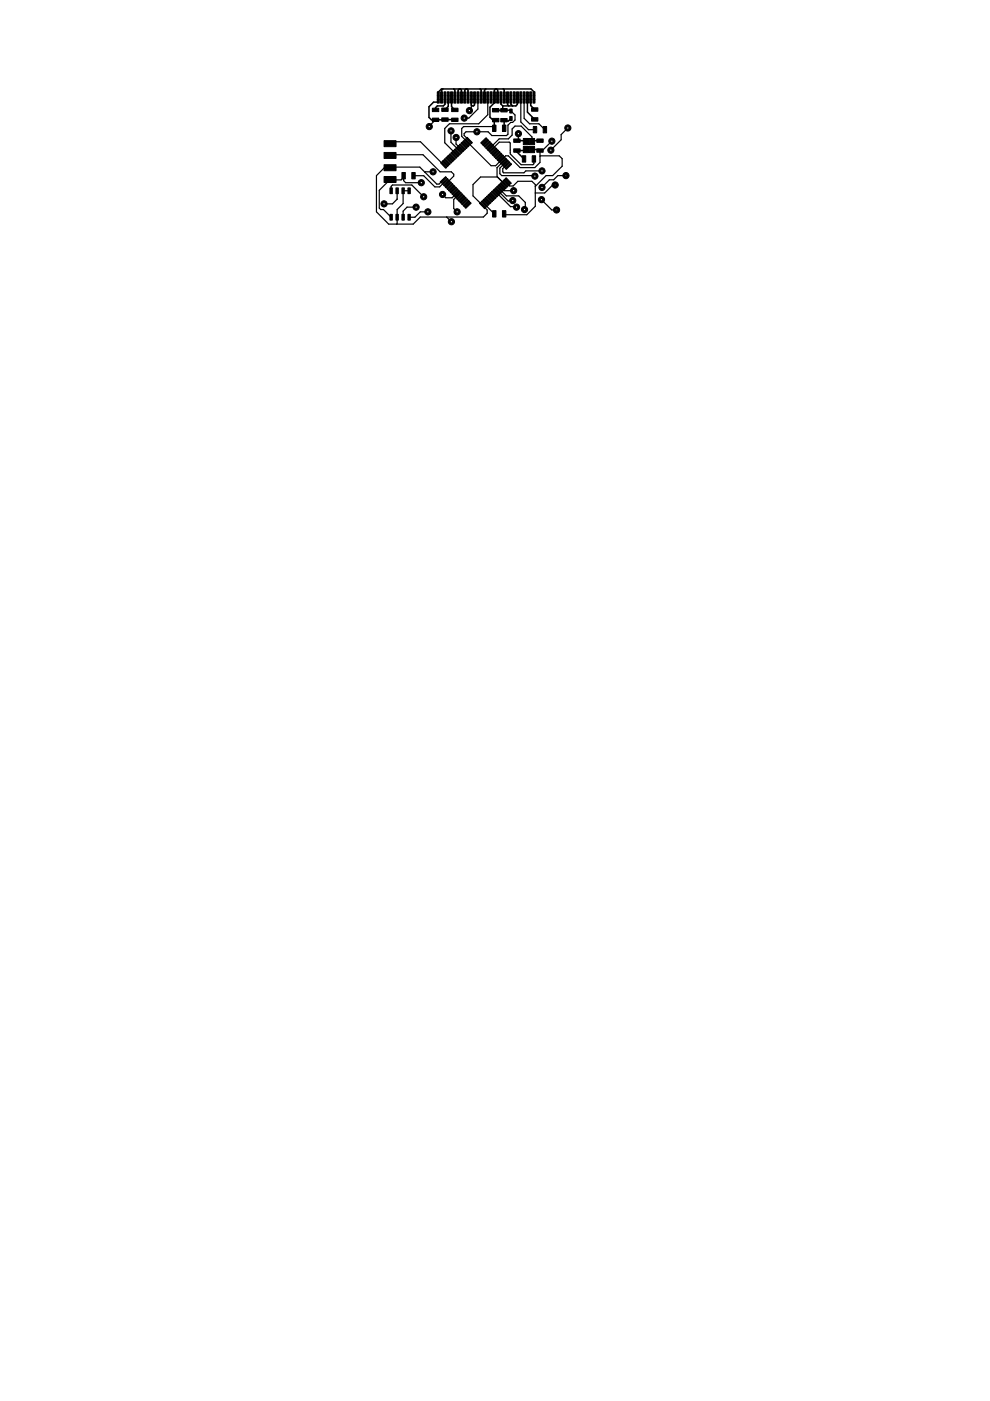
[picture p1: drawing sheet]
<svg xmlns="http://www.w3.org/2000/svg" width="210mm" height="297mm" viewBox="0 0 210 297" stroke-linecap="round" stroke-linejoin="round" font-family="sans-serif">
<g fill="#000" stroke="#000" stroke-width=".21">
<path d="M92.7 19.5h.4v.8h-.4zM93.4 19.5h.4v.8h-.4zM94.1 19.5h.5v.8h-.5zM94.8 19.5h.4v.8h-.4zM95.5 19.5h.4v.8h-.4zM96.2 19.5h.4v.8h-.4zM96.9 19.5h.4v.8h-.4zM97.6 19.5h.4v.8h-.4zM98.3 19.5h.4v.8h-.4zM99 19.5h.4v.8h-.4zM99.7 19.5h.4v.8h-.4zM100.4 19.5h.4v.8h-.4z"/>
<path d="M101.1 19.5h.4v.8h-.4zM101.8 19.5h.4v.8h-.4zM102.5 19.5h.4v.8h-.4zM103.2 19.5h.4v.8h-.4zM103.9 19.5h.4v.8h-.4zM104.6 19.5h.4v.8h-.4zM105.3 19.5h.4v.8h-.4zM106 19.5h.4v.8h-.4zM106.7 19.5h.4v.8h-.4zM107.4 19.5h.4v.8h-.4zM108.1 19.5h.4v.8h-.4zM108.8 19.5h.4v.8h-.4z"/>
<path d="M109.5 19.5h.4v.8h-.4zM110.2 19.5h.4v.8h-.4zM110.9 19.5h.4v.8h-.4zM111.6 19.5h.4v.8h-.4zM112.3 19.5h.4v.8h-.4zM113 19.5h.4v.8h-.4zM82.7 39.8h.5v1.3h-.5zM81.4 37.4h2.6v1.3h-2.6zM81.4 34.9h2.6v1.3h-2.6zM81.4 32.3h2.6v1.3h-2.6zM81.4 29.8h2.6v1.3h-2.6zM83.9 39.8h.6v1.3h-.6z"/>
<path d="M85.2 39.8h.5v1.3h-.5zM85.2 36.6h.7v1.3h-.7zM86.5 39.8h.5v1.3h-.5zM87.3 36.6h.7v1.3h-.7zM91.7 25h1.3v.8h-1.3zM91.7 22.9h1.3v.8h-1.3zM92.7 21.1h.4v.8h-.4zM92.7 20.3h.4v.8h-.4zM93.4 34.5l.2-.2 1.1 1.2-.2 .2zM93.3 38.5l1.2-1.1 .2 .3-1.1 1.1zM94 34l1.1 1.1-.2 .2-1.1-1.1zM93.4 21.1h.4v.8h-.4z"/>
<path d="M93.4 20.3h.4v.8h-.4zM93.7 38.9l1.1-1.1 .3 .2-1.2 1.1zM94.4 33.6l1.1 1.2-.3 .2-1.1-1.2zM94 39.3l1.2-1.1 .2 .2-1.1 1.1zM94.7 33.3l1.1 1.1-.2 .2-1.1-1.1zM94.1 21.1h.5v.8h-.5zM94.1 20.3h.5v.8h-.5zM94.4 39.6l1.1-1.1 .2 .3-1.1 1.1zM95.1 32.9l1.1 1.2-.3 .2-1.1-1.2zM93.7 25h1.3v.7h-1.3zM93.7 22.9h1.3v.7h-1.3zM95.4 32.6l1.1 1.1-.2 .3-1.1-1.2z"/>
<path d="M94.8 21.1h.4v.8h-.4zM94.8 20.3h.4v.8h-.4zM95.8 32.2l1.1 1.2-.2 .2-1.1-1.2zM96.2 31.9l1.1 1.1-.3 .3-1.1-1.2zM95.5 21.1h.4v.8h-.4zM95.5 20.3h.4v.8h-.4zM96.5 31.5l1.1 1.2-.2 .2-1.1-1.1zM96.9 31.2l1.1 1.1-.3 .3-1.1-1.2zM96.2 21.1h.4v.8h-.4zM96.2 20.3h.4v.8h-.4zM97.2 30.8l1.1 1.2-.2 .2-1.1-1.1zM95.8 25h1.3v.8h-1.3z"/>
<path d="M95.8 22.9h1.3v.8h-1.3zM96.9 21.1h.4v.8h-.4zM96.9 20.3h.4v.8h-.4zM97.4 30.7l.2-.2 1.1 1.1-.2 .3zM98 30.1l1.1 1.2-.3 .2-1.1-1.1zM97.6 21.1h.4v.8h-.4zM97.6 20.3h.4v.8h-.4zM98.3 29.8l1.1 1.1-.2 .3-1.1-1.2zM98.4 29.7l.3-.2 1.1 1.1-.3 .2zM98.3 21.1h.4v.8h-.4zM98.3 20.3h.4v.8h-.4zM99 29.1l1.2 1.1-.3 .3-1.1-1.2z"/>
<path d="M99 21.1h.4v.8h-.4zM99 20.3h.4v.8h-.4zM99.7 21.1h.4v.8h-.4zM99.7 20.3h.4v.8h-.4zM100.4 21.1h.4v.8h-.4zM100.4 20.3h.4v.8h-.4zM101.1 21.1h.4v.8h-.4zM101.1 20.3h.4v.8h-.4zM101.9 30.3l1.2-1.1 .2 .2-1.1 1.1zM101.8 21.1h.4v.8h-.4zM101.8 20.3h.4v.8h-.4zM102.3 30.6l1.1-1.1 .2 .3-1.1 1.1z"/>
<path d="M102.6 31l1.2-1.1 .2 .2-1.2 1.1zM102.5 21.1h.4v.8h-.4zM102.5 20.3h.4v.8h-.4zM103 31.4l1.1-1.1 .2 .2-1.1 1.1zM103.3 31.7l1.1-1.1 .3 .3-1.2 1.1zM103.2 21.1h.4v.8h-.4zM103.2 20.3h.4v.8h-.4zM103.7 32.1l1.1-1.1 .2 .2-1.1 1.1zM104 32.4l1.1-1.1 .3 .3-1.2 1.1zM103.9 21.1h.4v.8h-.4zM103.9 20.3h.4v.8h-.4zM104.3 32.8l1.2-1.1 .2 .2-1.1 1.1z"/>
<path d="M104.9 40l.3-.2 1.1 1.1-.3 .2zM104.7 33.2l1.1-1.1 .3 .2-1.2 1.1zM104.6 21.1h.4v.8h-.4zM104.6 20.3h.4v.8h-.4zM104.4 26.5h.8v1.4h-.8zM105 33.5l1.2-1.1 .2 .3-1.1 1.1zM105.3 39.6l.2-.2 1.1 1.2-.2 .2zM105.4 33.9l1.1-1.1 .3 .2-1.2 1.1zM105.6 39.3l.3-.2 1.1 1.1-.3 .2zM105.3 21.1h.4v.8h-.4zM105.3 20.3h.4v.8h-.4zM104.4 23h1.4v.7h-1.4z"/>
<path d="M104.4 25.1h1.4v.7h-1.4zM105.7 34.2l1.2-1.1 .2 .3-1.1 1.1zM106 38.9l.2-.2 1.1 1.2-.2 .2zM106.1 34.6l1.1-1.1 .2 .2-1.1 1.1zM106.3 38.6l.3-.2 1.1 1.1-.3 .3zM106 21.1h.4v.8h-.4zM106 20.3h.4v.8h-.4zM106.4 35l1.2-1.1 .2 .2-1.2 1.1zM106.7 38.3l.3-.3 1.1 1.2-.3 .2zM106.8 35.3l1.1-1.1 .2 .3-1.1 1.1zM107.1 37.9l.2-.2 1.1 1.1-.2 .3zM106.7 21.1h.4v.8h-.4z"/>
<path d="M106.7 20.3h.4v.8h-.4zM106.5 26.5h.8v1.4h-.8zM107.1 35.7l1.2-1.1 .2 .2-1.2 1.1zM106.2 25.1h1.3v.7h-1.3zM106.2 23h1.3v.7h-1.3zM107.4 21.1h.4v.8h-.4zM107.4 20.3h.4v.8h-.4zM108.1 21.1h.4v.8h-.4zM108.1 20.3h.4v.8h-.4zM108.1 23.1h.5v.9h-.5zM108.1 24.7h.5v.8h-.5zM108.8 21.1h.4v.8h-.4z"/>
<path d="M108.8 20.3h.4v.8h-.4zM109.5 21.1h.4v.8h-.4zM109.5 20.3h.4v.8h-.4zM108.9 29.5h1.4v.7h-1.4zM108.9 31.6h1.4v.7h-1.4zM110.2 21.1h.4v.8h-.4zM110.2 20.3h.4v.8h-.4zM110.9 21.1h.4v.8h-.4zM110.9 20.3h.4v.8h-.4zM110.7 33h.8v1.4h-.8zM111.6 21.1h.4v.8h-.4zM111.6 20.3h.4v.8h-.4z"/>
<path d="M111 31.1h1.1v1.3h-1.1zM111 29.4h1.1v1.3h-1.1zM112.3 21.1h.4v.8h-.4zM112.3 20.3h.4v.8h-.4zM112.2 31.1h1.1v1.3h-1.1zM112.2 29.4h1.1v1.3h-1.1zM113 21.1h.4v.8h-.4zM113 20.3h.4v.8h-.4zM112.8 33h.8v1.4h-.8zM113.1 26.8h.7v1.4h-.7zM112.7 22.9h1.3v.7h-1.3zM112.7 25h1.3v.7h-1.3z"/>
<path d="M113.8 31.6h1.4v.7h-1.4zM113.8 29.5h1.4v.7h-1.4zM115.2 26.8h.7v1.4h-.7zM82.7 45.4h.5v1.3h-.5zM83.9 45.4h.6v1.3h-.6zM85.2 45.4h.5v1.3h-.5zM86.5 45.4h.5v1.3h-.5zM94.7 40l1.2-1.1 .2 .2-1.1 1.1zM95.1 40.3l1.1-1.1 .2 .3-1.1 1.1zM95.4 40.7l1.2-1.1 .2 .2-1.2 1.1zM95.8 41.1l1.1-1.1 .2 .2-1.1 1.1zM96.1 41.4l1.1-1.1 .3 .3-1.2 1.1z"/>
<path d="M96.5 41.8l1.1-1.1 .2 .2-1.1 1.1zM96.8 42.1l1.1-1.1 .3 .3-1.2 1.1zM97.1 42.5l1.2-1.1 .2 .2-1.1 1.1zM97.5 42.9l1.1-1.1 .3 .2-1.2 1.1zM97.8 43.2l1.2-1.1 .2 .3-1.1 1.1zM98.2 43.6l1.1-1.1 .3 .2-1.2 1.1zM98.5 43.9l1.2-1.1 .2 .3-1.1 1.1zM101.9 42.9l1.1 1.1-.2 .3-1.1-1.2zM102 42.8l.3-.3 1.1 1.2-.3 .2zM102.4 42.4l.2-.2 1.1 1.1-.2 .3zM102.7 42.1l.3-.3 1.1 1.2-.3 .2zM103.1 41.7l.3-.2 1.1 1.1-.3 .3z"/>
<path d="M103.5 41.4l.2-.3 1.1 1.2-.2 .2zM103.8 41l.3-.2 1.1 1.2-.3 .2zM104.2 40.7l.2-.3 1.1 1.2-.2 .2zM104.5 40.3l.3-.2 1.1 1.2-.3 .2zM104.4 44.7h.8v1.3h-.8zM106.5 44.7h.8v1.3h-.8z"/>
</g>
<g fill="none" stroke="#000" stroke-width=".32">
<path d="M93.9 18.9l-.3 .2v2.4M96.2 18.9l.2 .2v2.4M97.4 18.9l-.3 .2v2.4M97.6 18.9l.2 .2v2.4M98.8 18.9l-.3 .2v2.4M99 18.9l.2 .2v2.4M101.8 18.9l.2 .2v2.4M103 18.9l-.3 .2v2.4M105.1 18.9l-.3 .2v2.7l-.9 .9v2.1l.9 .9M105.3 18.9l.2 .2v2.4M106.7 18.9l.2 .2v2.4M85.5 37.2l.1 .1"/>
<path d="M87.8 37.1l-.1 .2M94.3 25.4h2.1M94.3 25.4v.1M94.3 21.5v.6l-.3 .4h-1.3l-.3 .3v.5M95 21.5v1.1l-.7 .7M95.7 21.5v1.1l.7 .7M99.9 21.5v.8l.2 .2h.3l.2-.3v-.7M104.8 25.7v1.5M104.8 25.7v.1M105.1 25.5l-.3 .2M105.1 23.4h.1M105.1 23.4h3.1l.1 .1"/>
<path d="M106.2 21.5v.6l.4 .4M106.6 22.5v.6l.2 .3M106.9 25.5v1.7M107.6 21.5v.7l.3 .3M108.3 21.5v.6l.4 .4M108.3 25.1l-.5 .6h-.8l-.2-.2M109.2 29.8h2.1l.2 .2M109.7 21.5v.6l-.3 .4h-2.8M111.5 31.7l-.2 .2h-1.7v.3l1.5 1.5M111.8 21.5v2.3l1.6 1.5M112.5 21.5v.9l.9 .8M112.8 31.7h1.5l.2 .2"/>
<path d="M113 29.8h1.5M113.1 29.8l-.3 .2M113.2 21.5v-2l-.6-.6h-19l-.7 .6v2l-.1 .2h-.9l-.9 .9v2.3l.5 .5h2.8"/>
</g>
<g fill="none" stroke="#000" stroke-width=".25">
<path d="M82.5 35.5v.1M82.6 38.2l-.4 .4M82.6 38.2l-2.2 2.1v3.8l.3 .3h.6l1.6 1.7M82.7 33l.2-.2h6.8l3.6 3.6h2.4l.5 .5v.4l-1.5 1.5M82.8 30.5h-.9l.5-.4h6.8l4.9 4.9M85.6 37.3v1l.4 .4h3.3M85.6 37.6l-.6 .5h-2.3l-.1 .1M87.7 37.3h2.1l2.4 2.3h1l1.2-1.1M91.8 36.4l-1.7 .1M92.4 25.4l-1.4 1.4M95.6 27.7v2.5l1.7 1.7M96.7 29.1v1.4l1 1"/>
<path d="M99.9 21.5v1.5l-.4 .5M101.3 21.5v1.6l-1.9 1.9h-1M103.4 21.5v2.8l-1.9 1.9h-6.2l-1 1v3.1l2.3 2.3M104.3 31.6l1.6-1.5h2.1l.2 .2v2.3l2.3 2.3h2.5l.2-.2v-1M104.8 26.8h-6.5l-.4 .4v1.7l6.2 6.2h1l1.3-1.3M105.4 35.5v.1M105.4 35.5v1.9l1.6 1.7M105.5 37.5h-3.6l-1.6 1.6v2.4l3 3v.7l-.8 .8h-13.4l-1.5 1.5h-5.2l-2.6-2.6v-7.7l1.7-1.6h1.2v-.2h6.3l3.6 3.6h.5l.9-.9M106.3 39.8l.7 .6h1.9M106.4 33.8h.1M106.4 33.8l-.6 .6M106.8 34.2l-1.4 1.3"/>
<path d="M107.1 34.5l-1.1 1.1v1.2l.4 .4 7 .1M107.4 38.7l.7 .7h.7l1-1h3l.7 .7v4.6l-1.8 1.8h-4.6l-.2-.2M107.4 34.9l-.8 .9v.6l.2 .2h4.3l.4-.4h3.4M108.3 23.5l.9 .9v1l-.5 .6h-.4l-.6 .5v1.9l-.3 .3h-3.1l-.8-.8h-4.7l-.4 .4v.4l1.1 1.1M109.9 28.3v1.2l-.3 .3M110.4 21.5v4.4l1.7 1.6h1.3M111.1 21.5v3.6l1.2 1.1h2l1.2 1.3M112.8 30v-1l-2.3-2.3h-1.3l-.6 .6v1.3l-.8 .8h-2l-1.8 1.9M114.5 33.1l4.1-.1 .6 .6v1.6l-2 2h-1.4l-2.3 2.3M117 29.9l-2 2h-.5v2.5l-1.1 1.1h-3.1l-2.5-2.5h-.6l-.8 .8M117.7 39.2h-.5l-1.7 1.7h-2M120 37.2h-1.7l-.9 .9h-.9l-1.6 1.6"/>
<path d="M120.4 27.1l-1.4 1.4v1.1l-2.2 2.2M82.9 40.4v-.9l.3-.3h4.1l2.5 2.5M84.2 40.4v1.8l-1 1h-1.8M86.7 40.4h-1.2v2.8l-1.3 1.2-.1 3.1M88.2 43.9h-1.9l-.8 .9v1.3M90.7 44.9h-1.6l-1.1 1.2h-1.3M93.8 41.2l.7 .7h1.4l.9-.9-.2 .2M94.7 46l1 1M96.9 41.6l.2-.3-.9 1v1.9l.7 .7M102.7 43.2l2.1 2.1M105.2 40.8l3 3 1.3 .1M105.6 40.4l2.2 2.2 .9-.1"/>
<path d="M105.9 40.1l1.5 1.4h2.6l1.4 1.4v1.3l-.2 .2M114.8 42.3l2.2 2.2h1"/>
</g>
<circle cx="91" cy="26.8" r=".66" fill="#000" stroke="#000" stroke-width=".21"/>
<circle cx="91" cy="26.8" r=".25" fill="#fff" stroke="#000" stroke-width=".21"/>
<circle cx="89.3" cy="38.7" r=".66" fill="#000" stroke="#000" stroke-width=".21"/>
<circle cx="89.3" cy="38.7" r=".25" fill="#fff" stroke="#000" stroke-width=".21"/>
<circle cx="117" cy="29.9" r=".66" fill="#000" stroke="#000" stroke-width=".21"/>
<circle cx="117" cy="29.9" r=".25" fill="#fff" stroke="#000" stroke-width=".21"/>
<circle cx="109.9" cy="28.3" r=".66" fill="#000" stroke="#000" stroke-width=".21"/>
<circle cx="109.9" cy="28.3" r=".25" fill="#fff" stroke="#000" stroke-width=".21"/>
<circle cx="117.7" cy="39.2" r=".66" fill="#000" stroke="#000" stroke-width=".21"/>
<circle cx="117.7" cy="39.2" r=".19" fill="#fff" stroke="#000" stroke-width=".21"/>
<circle cx="113.4" cy="37.3" r=".66" fill="#000" stroke="#000" stroke-width=".21"/>
<circle cx="113.4" cy="37.3" r=".25" fill="#fff" stroke="#000" stroke-width=".21"/>
<circle cx="114.8" cy="42.3" r=".66" fill="#000" stroke="#000" stroke-width=".21"/>
<circle cx="114.8" cy="42.3" r=".25" fill="#fff" stroke="#000" stroke-width=".21"/>
<circle cx="118" cy="44.5" r=".66" fill="#000" stroke="#000" stroke-width=".21"/>
<circle cx="118" cy="44.5" r=".19" fill="#fff" stroke="#000" stroke-width=".21"/>
<circle cx="114.9" cy="39.7" r=".66" fill="#000" stroke="#000" stroke-width=".21"/>
<circle cx="114.9" cy="39.7" r=".25" fill="#fff" stroke="#000" stroke-width=".21"/>
<circle cx="114.9" cy="36.2" r=".66" fill="#000" stroke="#000" stroke-width=".21"/>
<circle cx="114.9" cy="36.2" r=".25" fill="#fff" stroke="#000" stroke-width=".21"/>
<circle cx="120" cy="37.2" r=".66" fill="#000" stroke="#000" stroke-width=".21"/>
<circle cx="120" cy="37.2" r=".19" fill="#fff" stroke="#000" stroke-width=".21"/>
<circle cx="101.1" cy="27.9" r=".66" fill="#000" stroke="#000" stroke-width=".21"/>
<circle cx="101.1" cy="27.9" r=".25" fill="#fff" stroke="#000" stroke-width=".21"/>
<circle cx="91.8" cy="36.4" r=".66" fill="#000" stroke="#000" stroke-width=".21"/>
<circle cx="91.8" cy="36.4" r=".25" fill="#fff" stroke="#000" stroke-width=".21"/>
<circle cx="95.7" cy="47" r=".66" fill="#000" stroke="#000" stroke-width=".21"/>
<circle cx="95.7" cy="47" r=".25" fill="#fff" stroke="#000" stroke-width=".21"/>
<circle cx="120.4" cy="27.1" r=".66" fill="#000" stroke="#000" stroke-width=".21"/>
<circle cx="120.4" cy="27.1" r=".25" fill="#fff" stroke="#000" stroke-width=".21"/>
<circle cx="116.8" cy="31.8" r=".66" fill="#000" stroke="#000" stroke-width=".21"/>
<circle cx="116.8" cy="31.8" r=".25" fill="#fff" stroke="#000" stroke-width=".21"/>
<circle cx="96.9" cy="44.9" r=".66" fill="#000" stroke="#000" stroke-width=".21"/>
<circle cx="96.9" cy="44.9" r=".25" fill="#fff" stroke="#000" stroke-width=".21"/>
<circle cx="93.8" cy="41.2" r=".66" fill="#000" stroke="#000" stroke-width=".21"/>
<circle cx="93.8" cy="41.2" r=".25" fill="#fff" stroke="#000" stroke-width=".21"/>
<circle cx="109.5" cy="43.9" r=".66" fill="#000" stroke="#000" stroke-width=".21"/>
<circle cx="109.5" cy="43.9" r=".25" fill="#fff" stroke="#000" stroke-width=".21"/>
<circle cx="90.7" cy="44.9" r=".66" fill="#000" stroke="#000" stroke-width=".21"/>
<circle cx="90.7" cy="44.9" r=".25" fill="#fff" stroke="#000" stroke-width=".21"/>
<circle cx="111.2" cy="44.4" r=".66" fill="#000" stroke="#000" stroke-width=".21"/>
<circle cx="111.2" cy="44.4" r=".25" fill="#fff" stroke="#000" stroke-width=".21"/>
<circle cx="88.2" cy="43.9" r=".66" fill="#000" stroke="#000" stroke-width=".21"/>
<circle cx="88.2" cy="43.9" r=".25" fill="#fff" stroke="#000" stroke-width=".21"/>
<circle cx="108.9" cy="40.4" r=".66" fill="#000" stroke="#000" stroke-width=".21"/>
<circle cx="108.9" cy="40.4" r=".25" fill="#fff" stroke="#000" stroke-width=".21"/>
<circle cx="81.4" cy="43.2" r=".66" fill="#000" stroke="#000" stroke-width=".21"/>
<circle cx="81.4" cy="43.2" r=".25" fill="#fff" stroke="#000" stroke-width=".21"/>
<circle cx="108.7" cy="42.5" r=".66" fill="#000" stroke="#000" stroke-width=".21"/>
<circle cx="108.7" cy="42.5" r=".25" fill="#fff" stroke="#000" stroke-width=".21"/>
<circle cx="89.8" cy="41.7" r=".66" fill="#000" stroke="#000" stroke-width=".21"/>
<circle cx="89.8" cy="41.7" r=".25" fill="#fff" stroke="#000" stroke-width=".21"/>
<circle cx="96.7" cy="29.1" r=".66" fill="#000" stroke="#000" stroke-width=".21"/>
<circle cx="96.7" cy="29.1" r=".25" fill="#fff" stroke="#000" stroke-width=".21"/>
<circle cx="99.5" cy="23.5" r=".66" fill="#000" stroke="#000" stroke-width=".21"/>
<circle cx="99.5" cy="23.5" r=".25" fill="#fff" stroke="#000" stroke-width=".21"/>
<circle cx="95.6" cy="27.7" r=".66" fill="#000" stroke="#000" stroke-width=".21"/>
<circle cx="95.6" cy="27.7" r=".25" fill="#fff" stroke="#000" stroke-width=".21"/>
<circle cx="98.4" cy="25" r=".66" fill="#000" stroke="#000" stroke-width=".21"/>
<circle cx="98.4" cy="25" r=".25" fill="#fff" stroke="#000" stroke-width=".21"/>
</svg>
